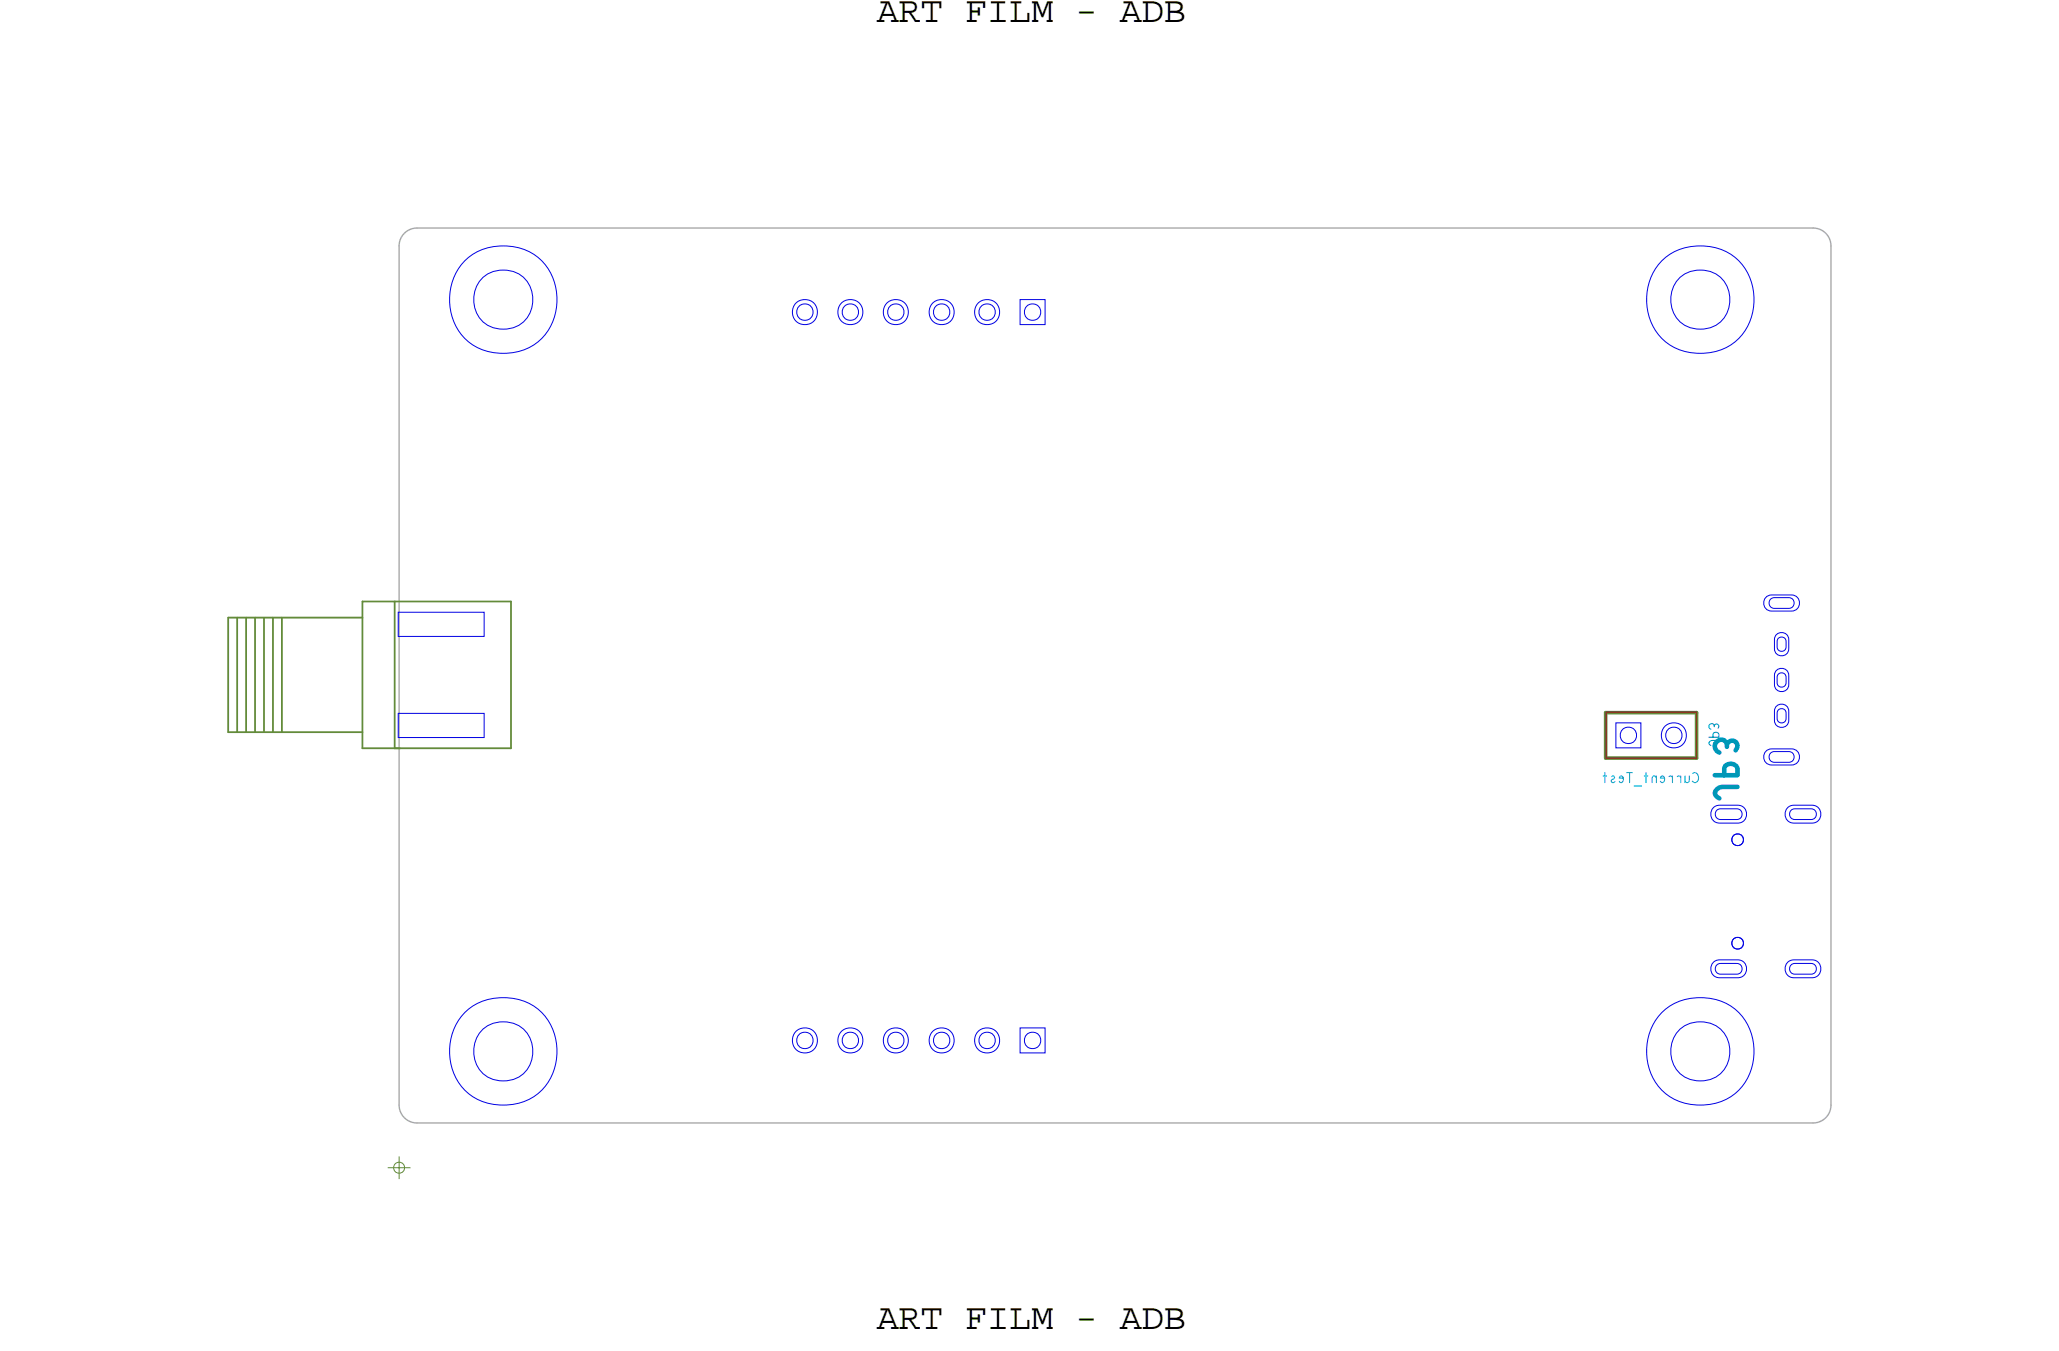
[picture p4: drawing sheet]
<svg xmlns="http://www.w3.org/2000/svg" width="115mm" height="75mm" viewBox="0 0 115 75" stroke-linecap="round" stroke-linejoin="round" font-family="sans-serif">
<defs><g id="words">
<g font-size="2.1">
<text x="49" y="1.2">ART FILM - ADB</text>
<text x="49" y="74.3">ART FILM - ADB</text>
</g>
</g></defs>
<!-- layer: Board Outline -->
<path d="M22.3 13.7v48zM23.3 12.7a1 1 0 0 0-1 1M23.3 12.7h78zM101.3 12.7a1 1 0 0 1 1 1M102.3 13.7v48zM22.3 61.7a1 1 0 0 0 1 1M23.3 62.7h78zM102.3 61.7a1 1 0 0 1-1 1" fill="none" stroke="#acacac" stroke-width=".08"/>
<!-- layer: Components -->
<path d="M89.7 39.8v2.6zM89.7 39.8h5.1zM94.8 39.8v2.6zM89.7 42.4h5.1z" fill="none" stroke="#638b3a" stroke-width=".2"/>
<path d="M89.7 39.8h5.1v2.6h-5.1z" fill="none" stroke="#a90512" stroke-width=".06"/>
<g fill="none" stroke="#638b3a" stroke-width=".1">
<path d="M12.8 34.5h7.5zM12.8 34.5v6.4zM13.3 34.5v6.4zM13.8 34.5v6.4zM14.2 34.5v6.4zM14.8 34.5v6.4zM15.3 34.5v6.4zM15.8 34.5v6.4zM20.2 33.6h8.4zM20.3 33.6v8.2zM22.1 33.6v8.2zM28.6 33.6v8.2z"/>
<path d="M12.7 40.9h7.6zM20.3 41.8h8.3zM22.1 41.8h.2z"/>
</g>
<!-- layer: Nets -->
<g fill="none" stroke="#0000e3" stroke-width=".06">
<path d="M57 16.7h1.4v1.4h-1.4zM22.3 34.2h4.7v1.4h-4.7zM22.3 39.9h4.7v1.3h-4.7zM98.7 33.3l.3-.1h1.1l.3 .1 .1 .3v.2l-.1 .2-.3 .1h-1.1l-.3-.1-.1-.2v-.2zM98.9 33.5l.2-.1h.8l.3 .1v.2v.2l-.3 .1h-.8l-.2-.1-.1-.2zM99.2 39.5l.2-.1h.3l.2 .1v.7v.3l-.2 .1h-.3l-.2-.1-.1-.8zM99.2 37.5l.2-.1h.3l.2 .1v.7v.3l-.2 .1h-.3l-.2-.1-.1-.8zM99.2 35.5l.2-.1h.3l.2 .1v.7v.3l-.2 .1h-.3l-.2-.1-.1-.8zM99.4 39.7l.1-.1 .2 .1 .1 .1-.1 .5-.2 .1-.1-.1-.1-.2zM99.4 37.7l.1-.1 .2 .1 .1 .1-.1 .5-.2 .1-.1-.1-.1-.2zM99.4 35.7l.1-.1 .2 .1 .1 .1-.1 .5-.2 .1-.1-.1-.1-.2zM57 57.4h1.4v1.4h-1.4z"/>
<path d="M90.3 40.4h1.4v1.4h-1.4zM95.8 45.1l.3-.1h1l.3 .1 .2 .2v.3l-.2 .3-.3 .1h-1l-.3-.1-.2-.3v-.3zM95.8 53.7l.3-.1h1l.3 .1 .2 .3v.3l-.2 .2-.3 .1h-1l-.3-.1-.2-.2v-.3zM95.9 45.3l.2-.1h.9l.3 .1v.2v.2l-.3 .1h-.9l-.2-.1-.1-.2zM95.9 53.9l.2-.1h.9l.3 .1v.2v.2l-.3 .1h-.9l-.2-.1-.1-.2zM96.8 46.7l.3-.1 .2 .1 .1 .2-.1 .2-.2 .1-.3-.1v-.2zM96.8 52.5l.3-.1 .2 .1 .1 .2-.1 .2-.2 .1-.3-.1v-.2zM98.7 41.9l.3-.1h1.1l.3 .1 .1 .3v.2l-.1 .2-.3 .1h-1.1l-.3-.1-.1-.2v-.2zM98.9 42.1l.2-.1h.8l.3 .1v.2v.2l-.3 .1h-.8l-.2-.1-.1-.2zM99.9 45.1l.3-.1h1l.4 .1 .1 .2v.3l-.1 .3-.4 .1h-1l-.3-.1-.1-.3v-.3zM99.9 53.7l.3-.1h1l.4 .1 .1 .3v.3l-.1 .2-.4 .1h-1l-.3-.1-.1-.2v-.3zM100.1 45.3l.2-.1h.9l.2 .1 .1 .2-.1 .2-.2 .1h-.9l-.2-.1-.1-.2z"/>
<path d="M100.1 53.9l.2-.1h.9l.2 .1 .1 .2-.1 .2-.2 .1h-.9l-.2-.1-.1-.2z"/>
<circle cx="28.1" cy="16.8" r="1.66"/>
<circle cx="28.1" cy="16.8" r="3"/>
<circle cx="45" cy="17.4" r=".46"/>
<circle cx="45" cy="17.4" r=".7"/>
<circle cx="47.5" cy="17.4" r=".46"/>
<circle cx="47.5" cy="17.4" r=".7"/>
<circle cx="50" cy="17.4" r=".46"/>
<circle cx="50.1" cy="17.4" r=".7"/>
<circle cx="52.6" cy="17.4" r=".46"/>
<circle cx="52.6" cy="17.4" r=".7"/>
<circle cx="55.1" cy="17.4" r=".46"/>
<circle cx="55.2" cy="17.4" r=".7"/>
<circle cx="57.7" cy="17.4" r=".46"/>
<circle cx="95" cy="16.8" r="1.66"/>
<circle cx="95" cy="16.8" r="3"/>
<circle cx="28.1" cy="58.8" r="1.66"/>
<circle cx="28.1" cy="58.8" r="3"/>
<circle cx="45" cy="58.1" r=".46"/>
<circle cx="45" cy="58.1" r=".7"/>
<circle cx="47.5" cy="58.1" r=".46"/>
<circle cx="47.5" cy="58.1" r=".7"/>
<circle cx="50" cy="58.1" r=".46"/>
<circle cx="50.1" cy="58.1" r=".7"/>
<circle cx="52.6" cy="58.1" r=".46"/>
<circle cx="52.6" cy="58.1" r=".7"/>
<circle cx="55.1" cy="58.1" r=".46"/>
<circle cx="55.2" cy="58.1" r=".7"/>
<circle cx="57.7" cy="58.1" r=".46"/>
<circle cx="91" cy="41.1" r=".46"/>
<circle cx="93.5" cy="41.1" r=".46"/>
<circle cx="93.5" cy="41.1" r=".7"/>
<circle cx="95" cy="58.8" r="1.66"/>
<circle cx="95" cy="58.8" r="3"/>
</g>
<!-- layer: Text -->
<path d="M95.5 41.2h.5v-.2h-.3v.2M95.8 40.6a.16 .16 0 0 0-.2-.2 .16 .16 0 0 0-.1 .2 .16 .16 0 0 0 .1 .1M95.8 40.5a.13 .13 0 0 1 .2 0 .13 .13 0 0 1 0 .2M96 41.4h-.4l-.1 .1 .1 .1" fill="none" stroke="#0097b7" stroke-width=".06"/>
<path d="M95.8 43.3h1.3v-.4a.4 .4 0 0 0-.4-.2 .4 .4 0 0 0-.4 .2v.4M96.5 41.6a.31 .31 0 0 1 .5-.2 .31 .31 0 0 1 0 .5M96.5 41.7a.36 .36 0 0 0-.3-.4 .36 .36 0 0 0-.4 .3 .36 .36 0 0 0 .3 .4M97.1 44h-.9a.33 .33 0 0 0-.4 .2 .33 .33 0 0 0 .3 .4" fill="none" stroke="#0097b7" stroke-width=".25"/>
<g fill="none" stroke="#01c0e9" stroke-width=".06">
<path d="M89.6 43.4h.2M89.7 43.2v.5M90 43.4h.2l-.1 .2a.1 .1 0 0 0 0 .1 .1 .1 0 0 0 .1 0M90.7 43.5h-.2v-.1a.15 .15 0 0 1 .2 .2 .15 .15 0 0 1-.2 .1M90.9 43.2h.3M91 43.2v.5M91.3 43.9h.4M91.9 43.4h.2M92 43.2v.5M92.5 43.4h-.2v.3M92.5 43.4v.3M93 43.5h-.2v-.1a.15 .15 0 0 1 .2 .2 .15 .15 0 0 1-.2 .1"/>
<path d="M93.2 43.4h.2M93.4 43.4v.3M93.7 43.4h.2M93.9 43.4v.3M94.1 43.4v.3M94.4 43.4v.3h-.2l-.1-.1M94.6 43.2a.25 .25 0 0 1 .3 .2 .25 .25 0 0 1-.3 .3v-.1"/>
</g>
<!-- layer: Drawing Origin -->
<path d="M21.7 65.2h1.2M22.1 65l.2-.1 .2 .1 .1 .2-.1 .2-.2 .1-.2-.1-.1-.2zM22.3 64.6v1.3" fill="none" stroke="#638b3a" stroke-width=".06"/>
<use href="#words"/>
</svg>
